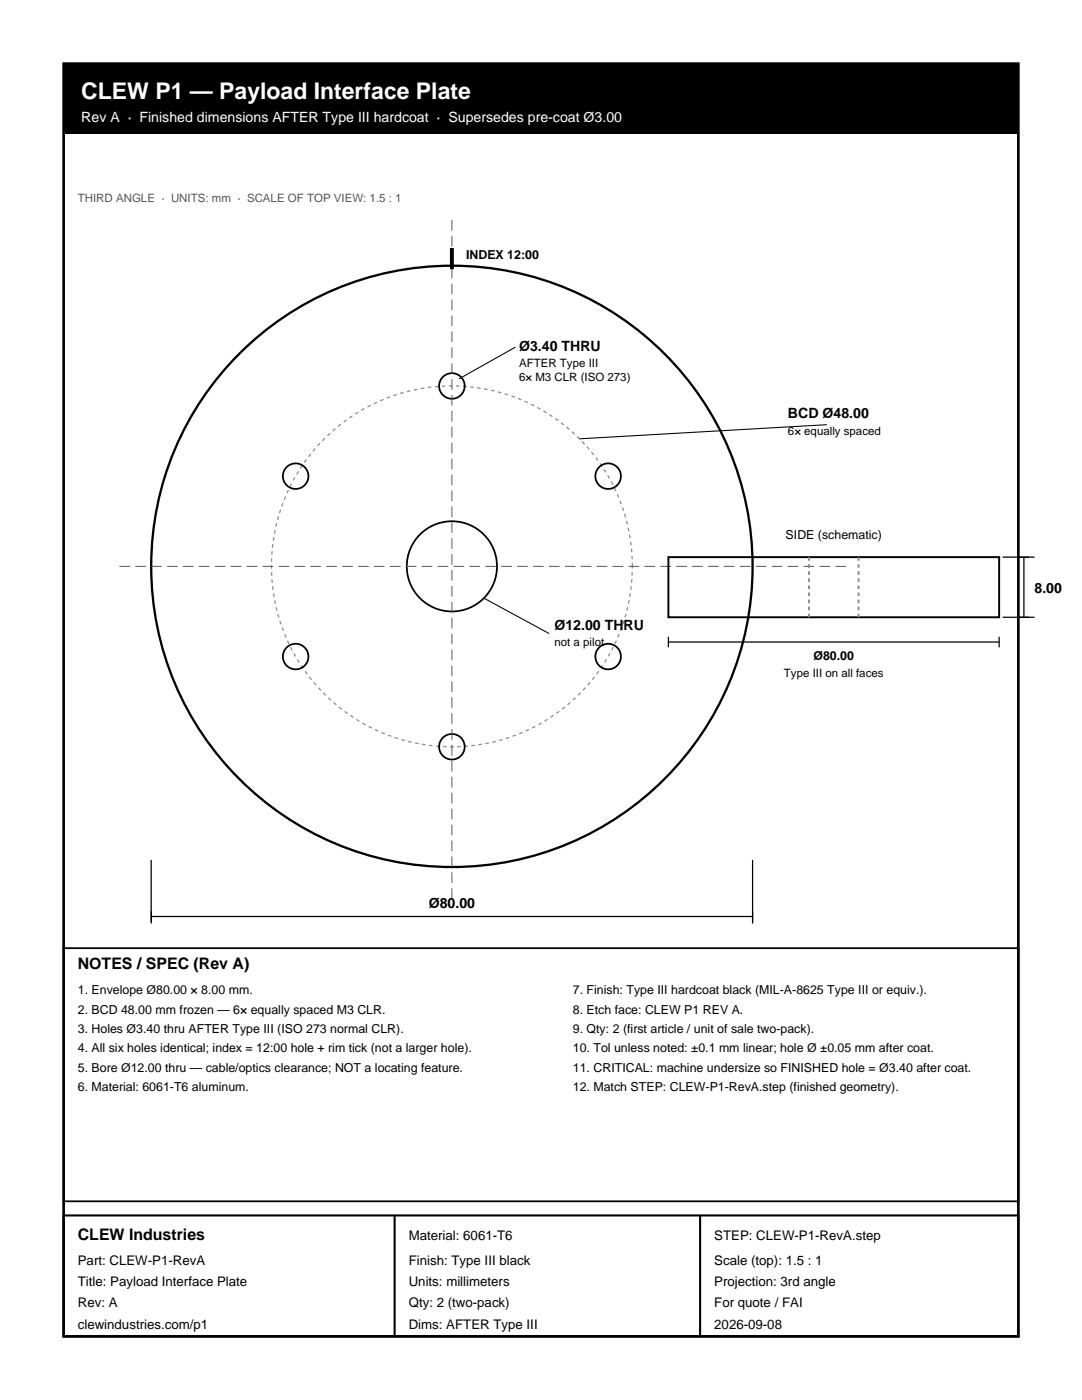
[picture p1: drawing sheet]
<svg xmlns="http://www.w3.org/2000/svg" width="216mm" height="279mm" viewBox="0 0 216 279" stroke-linecap="round" stroke-linejoin="round" font-family="sans-serif">
<defs><g id="words">
<text font-size="4.6" fill="#fff" x="16.2" y="19.8">CLEW P1 — Payload Interface Plate</text>
<g font-size="3.2">
<text x="15.5" y="193.5">NOTES / SPEC (Rev A)</text>
<text x="15.5" y="247.5">CLEW Industries</text>
</g>
<text font-size="2.8" fill="#fff" x="16.2" y="24.4">Rev A · Finished dimensions AFTER Type III hardcoat · Supersedes pre-coat Ø3.00</text>
<g font-size="2.8">
<text x="103.6" y="70">Ø3.40 THRU</text>
<text x="157.2" y="83.3">BCD Ø48.00</text>
<text x="206.4" y="118.2">8.00</text>
<text x="110.6" y="125.7">Ø12.00 THRU</text>
<text x="85.5" y="181.1">Ø80.00</text>
</g>
<g font-size="2.6">
<text x="81.6" y="247.5">Material: 6061-T6</text>
<text x="142.5" y="247.5">STEP: CLEW-P1-RevA.step</text>
<text x="15.5" y="252.4">Part: CLEW-P1-RevA</text>
<text x="15.5" y="256.7">Title: Payload Interface Plate</text>
<text x="81.6" y="252.4">Finish: Type III black</text>
<text x="81.6" y="256.7">Units: millimeters</text>
<text x="142.5" y="252.4">Scale (top): 1.5 : 1</text>
<text x="142.5" y="256.7">Projection: 3rd angle</text>
<text x="15.5" y="260.9">Rev: A</text>
<text x="81.6" y="260.9">Qty: 2 (two-pack)</text>
<text x="142.5" y="260.9">For quote / FAI</text>
<text x="15.5" y="265.1">clewindustries.com/p1</text>
<text x="81.6" y="265.1">Dims: AFTER Type III</text>
<text x="142.5" y="265.1">2026-09-08</text>
</g>
<g font-size="2.5">
<text x="93" y="51.6">INDEX 12:00</text>
<text x="156.8" y="107.7">SIDE (schematic)</text>
<text x="162.3" y="131.7">Ø80.00</text>
<text x="15.5" y="198.4">1. Envelope Ø80.00 × 8.00 mm.</text>
<text x="15.5" y="202.3">2. BCD 48.00 mm frozen — 6× equally spaced M3 CLR.</text>
<text x="114.3" y="198.4">7. Finish: Type III hardcoat black (MIL-A-8625 Type III or equiv.).</text>
<text x="114.3" y="202.3">8. Etch face: CLEW P1 REV A.</text>
<text x="15.5" y="206.2">3. Holes Ø3.40 thru AFTER Type III (ISO 273 normal CLR).</text>
<text x="114.3" y="206.2">9. Qty: 2 (first article / unit of sale two-pack).</text>
<text x="15.5" y="210">4. All six holes identical; index = 12:00 hole + rim tick (not a larger hole).</text>
<text x="15.5" y="213.9">5. Bore Ø12.00 thru — cable/optics clearance; NOT a locating feature.</text>
<text x="114.3" y="210">10. Tol unless noted: ±0.1 mm linear; hole Ø ±0.05 mm after coat.</text>
<text x="114.3" y="213.9">11. CRITICAL: machine undersize so FINISHED hole = Ø3.40 after coat.</text>
<text x="15.5" y="217.8">6. Material: 6061-T6 aluminum.</text>
<text x="114.3" y="217.8">12. Match STEP: CLEW-P1-RevA.step (finished geometry).</text>
</g>
<text font-size="2.3" fill="#555" x="15.5" y="40.3">THIRD ANGLE · UNITS: mm · SCALE OF TOP VIEW: 1.5 : 1</text>
<g font-size="2.3">
<text x="103.6" y="73.1">AFTER Type III</text>
<text x="103.6" y="76">6× M3 CLR (ISO 273)</text>
<text x="157.2" y="86.9">6× equally spaced</text>
<text x="110.6" y="128.9">not a pilot</text>
<text x="156.4" y="135.2">Type III on all faces</text>
</g>
</g></defs>
<path d="M12.7 12.7h190.5v254h-190.5z" fill="none" stroke="#000" stroke-width=".53"/>
<path d="M12.7 12.7h190.5v14h-190.5z" fill-rule="evenodd" fill="#000"/>
<circle cx="90.2" cy="113" r="60" fill="none" stroke="#000" stroke-width=".46"/>
<path d="M126.2 113a36 36 0 0 0-53.3-31.5 36 36 0 0 0-2.1 61.9 36 36 0 0 0 55.3-27.9l.1-2.5" fill="none" stroke="#888" stroke-width=".25" stroke-dasharray=".7 .7" stroke-linecap="butt"/>
<g fill="none" stroke="#000" stroke-width=".35">
<path d="M12.7 189.2h190.5v50.5h-190.5z"/>
<circle cx="90.2" cy="77" r="2.55"/>
<circle cx="59" cy="95" r="2.55"/>
<circle cx="121.3" cy="95" r="2.55"/>
<circle cx="90.2" cy="113" r="9"/>
<circle cx="59" cy="131" r="2.55"/>
<circle cx="121.3" cy="131" r="2.55"/>
<circle cx="90.2" cy="149" r="2.55"/>
</g>
<path d="M23.8 113h145.8M90.2 179.4v-136.2" fill="none" stroke="#555" stroke-width=".2" stroke-dasharray="2.1 1.1" stroke-linecap="butt"/>
<path d="M90.2 49.5v4.2" fill="none" stroke="#000" stroke-width=".78" stroke-linecap="butt"/>
<path d="M200.1 111.2h6.3M204.3 111.2v12M133.4 128.1h66M133.4 127.1v2.1M199.4 127.1v2.1M200.1 123.2h6.3M30.2 171.6v12.7M150.2 171.6v12.7M30.2 182.9h120" fill="none" stroke="#000" stroke-width=".25"/>
<path d="M102.9 69.3l-11.3 6.3M165 84.8l-49.4 2.8M96.5 119.3l13.1 7.1" fill="none" stroke="#000" stroke-width=".21"/>
<path d="M133.4 111.2h66v12h-66z" fill="none" stroke="#000" stroke-width=".39"/>
<path d="M161.4 123.2v-12M171.3 123.2v-12" fill="none" stroke="#888" stroke-width=".39" stroke-dasharray=".7 .7" stroke-linecap="butt"/>
<path d="M12.7 242.6h190.5v24.1h-190.5zM78.7 242.6v24.1M139.7 242.6v24.1" fill="none" stroke="#000" stroke-width=".42"/>
<use href="#words"/>
</svg>
